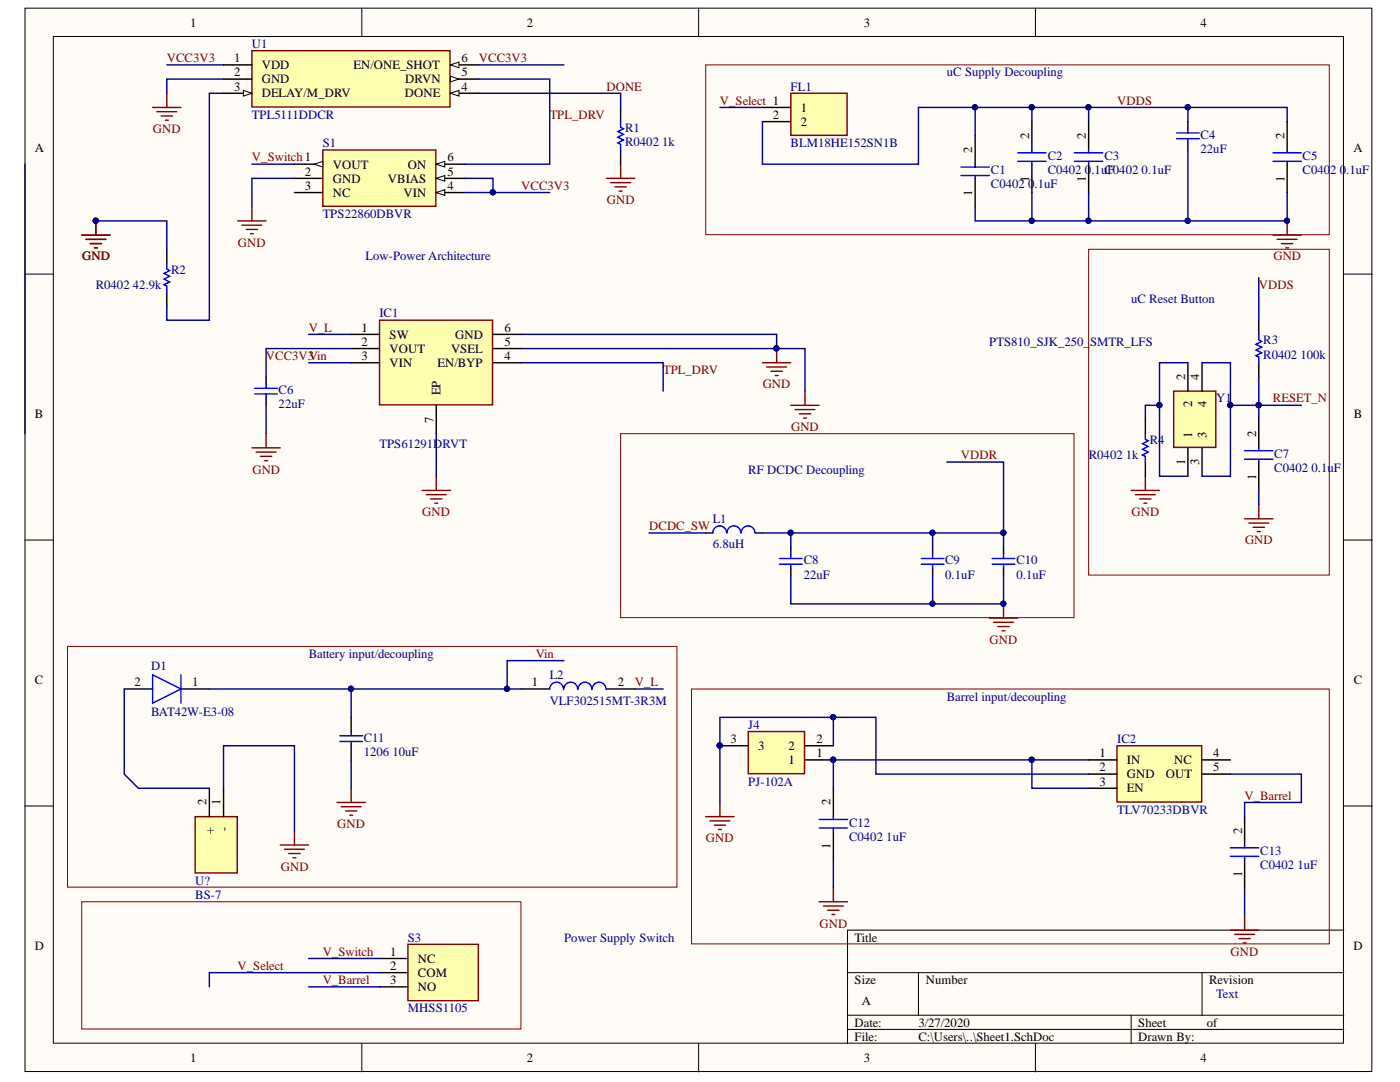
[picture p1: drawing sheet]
<svg xmlns="http://www.w3.org/2000/svg" width="279mm" height="216mm" viewBox="0 0 279 216" stroke-linecap="round" stroke-linejoin="round" font-family="sans-serif">
<defs><g id="words">
<g font-size="2.5">
<text x="37.9" y="5.3">1</text>
<text x="105.1" y="5.3">2</text>
<text x="172.4" y="5.3">3</text>
<text x="239.6" y="5.3">4</text>
<text x="46.7" y="12.4">1</text>
<text x="46.7" y="15.2">2</text>
<text x="52.2" y="13.8">VDD</text>
<text x="52.2" y="16.7">GND</text>
<text x="70.6" y="13.8">EN/ONE_SHOT</text>
<text x="80.9" y="16.7">DRVN</text>
<text x="92.1" y="12.4">6</text>
<text x="92.1" y="15.2">5</text>
<text x="46.7" y="18.1">3</text>
<text x="52.2" y="19.4">DELAY/M_DRV</text>
<text x="80.8" y="19.4">DONE</text>
<text x="92.1" y="18.1">4</text>
<text x="154.2" y="23.8">2</text>
<text x="159.8" y="22.3">1</text>
<text x="159.8" y="25.1">2</text>
<text x="205.4" y="27.6" transform="rotate(-90 205.4 27.6)">2</text>
<text x="216.7" y="27.6" transform="rotate(-90 216.7 27.6)">2</text>
<text x="256.3" y="27.6" transform="rotate(-90 256.3 27.6)">2</text>
<text x="6.9" y="30.4">A</text>
<text x="60.8" y="35.1">2</text>
<text x="66.4" y="33.6">VOUT</text>
<text x="81.4" y="33.6">ON</text>
<text x="89.3" y="32.2">6</text>
<text x="89.3" y="35.1">5</text>
<text x="194" y="30.5" transform="rotate(-90 194 30.5)">2</text>
<text x="270.1" y="30.4">A</text>
<text x="60.8" y="37.9">3</text>
<text x="66.4" y="36.4">GND</text>
<text x="66.4" y="39.3">NC</text>
<text x="77.4" y="36.4">VBIAS</text>
<text x="80.5" y="39.3">VIN</text>
<text x="89.3" y="37.9">4</text>
<text x="194" y="39.1" transform="rotate(-90 194 39.1)">1</text>
<text x="205.4" y="36.3" transform="rotate(-90 205.4 36.3)">1</text>
<text x="216.7" y="36.3" transform="rotate(-90 216.7 36.3)">1</text>
<text x="256.3" y="36.3" transform="rotate(-90 256.3 36.3)">1</text>
<text x="72.2" y="66.2">1</text>
<text x="72.2" y="69">2</text>
<text x="72.2" y="71.8">3</text>
<text x="77.8" y="67.6">SW</text>
<text x="77.8" y="70.4">VOUT</text>
<text x="90" y="70.4">VSEL</text>
<text x="90.9" y="67.6">GND</text>
<text x="100.7" y="66.2">6</text>
<text x="100.7" y="69">5</text>
<text x="100.7" y="71.8">4</text>
<text x="77.8" y="73.3">VIN</text>
<text x="87.3" y="73.3">EN/BYP</text>
<text x="236.6" y="75.8" transform="rotate(-90 236.6 75.8)">2</text>
<text x="239.3" y="75.8" transform="rotate(-90 239.3 75.8)">4</text>
<text x="6.9" y="83.5">B</text>
<text x="87.9" y="78.9" transform="rotate(-90 87.9 78.9)">EP</text>
<text x="237.9" y="81.3" transform="rotate(-90 237.9 81.3)">2</text>
<text x="240.8" y="81.3" transform="rotate(-90 240.8 81.3)">4</text>
<text x="270.2" y="83.5">B</text>
<text x="86.5" y="84.4" transform="rotate(-90 86.5 84.4)">7</text>
<text x="237.9" y="87.4" transform="rotate(-90 237.9 87.4)">1</text>
<text x="240.8" y="87.4" transform="rotate(-90 240.8 87.4)">3</text>
<text x="250.7" y="87.1" transform="rotate(-90 250.7 87.1)">2</text>
<text x="236.6" y="92.9" transform="rotate(-90 236.6 92.9)">1</text>
<text x="239.3" y="92.9" transform="rotate(-90 239.3 92.9)">3</text>
<text x="250.7" y="95.8" transform="rotate(-90 250.7 95.8)">1</text>
<text x="6.9" y="136.6">C</text>
<text x="26.9" y="136.9">2</text>
<text x="38.4" y="136.9">1</text>
<text x="106.1" y="136.9">1</text>
<text x="123.3" y="136.9">2</text>
<text x="270.2" y="136.6">C</text>
<text x="145.8" y="148.2">3</text>
<text x="151.3" y="149.7">3</text>
<text x="157.4" y="149.7">2</text>
<text x="162.9" y="148.2">2</text>
<text x="157.4" y="152.5">1</text>
<text x="162.9" y="151.1">1</text>
<text x="219.4" y="151.1">1</text>
<text x="219.4" y="153.9">2</text>
<text x="224.9" y="152.5">IN</text>
<text x="224.9" y="155.3">GND</text>
<text x="232.7" y="155.3">OUT</text>
<text x="234.4" y="152.5">NC</text>
<text x="242.1" y="151.1">4</text>
<text x="242.1" y="153.9">5</text>
<text x="41.2" y="160.7" transform="rotate(-90 41.2 160.7)">2</text>
<text x="44" y="160.7" transform="rotate(-90 44 160.7)">1</text>
<text x="165.7" y="160.7" transform="rotate(-90 165.7 160.7)">2</text>
<text x="219.4" y="156.8">3</text>
<text x="224.9" y="158.1">EN</text>
<text x="42.7" y="166.4" transform="rotate(-90 42.7 166.4)">+</text>
<text x="45.5" y="165.8" transform="rotate(-90 45.5 165.8)">-</text>
<text x="247.9" y="166.3" transform="rotate(-90 247.9 166.3)">2</text>
<text x="165.7" y="169.4" transform="rotate(-90 165.7 169.4)">1</text>
<text x="247.9" y="175" transform="rotate(-90 247.9 175)">1</text>
<text x="6.9" y="189.6">D</text>
<text x="77.8" y="190.7">1</text>
<text x="170.5" y="187.9">Title</text>
<text x="270.1" y="189.6">D</text>
<text x="77.8" y="193.5">2</text>
<text x="77.8" y="196.4">3</text>
<text x="83.4" y="192.1">NC</text>
<text x="83.4" y="195">COM</text>
<text x="83.4" y="197.8">NO</text>
<text x="170.5" y="196.4">Size</text>
<text x="184.7" y="196.4">Number</text>
<text x="241.3" y="196.4">Revision</text>
<text x="172" y="200.6">A</text>
<text x="170.5" y="204.9">Date:</text>
<text x="170.5" y="207.6">File:</text>
<text x="183.3" y="204.9">3/27/2020</text>
<text x="183.3" y="207.6">C:\Users\..\Sheet1.SchDoc</text>
<text x="227.2" y="204.9">Sheet</text>
<text x="227.2" y="207.6">Drawn By:</text>
<text x="240.8" y="204.9">of</text>
<text x="37.9" y="212">1</text>
<text x="105.1" y="212">2</text>
<text x="172.4" y="212">3</text>
<text x="239.6" y="212">4</text>
</g>
<g font-size="2.5" fill="#000080">
<text x="50.3" y="9.6">U1</text>
<text x="189" y="15.2">uC Supply Decoupling</text>
<text x="50.3" y="23.8">TPL5111DDCR</text>
<text x="157.8" y="18.1">FL1</text>
<text x="64.4" y="29.4">S1</text>
<text x="124.7" y="26.3">R1</text>
<text x="124.7" y="29.1">R0402 1k</text>
<text x="157.8" y="29.4">BLM18HE152SN1B</text>
<text x="239.6" y="27.6">C4</text>
<text x="197.8" y="34.7">C1</text>
<text x="209.1" y="32">C2</text>
<text x="209.1" y="34.7">C0402 0.1uF</text>
<text x="220.4" y="32">C3</text>
<text x="220.4" y="34.7">C0402 0.1uF</text>
<text x="239.6" y="30.5">22uF</text>
<text x="260" y="32">C5</text>
<text x="260" y="34.7">C0402 0.1uF</text>
<text x="197.8" y="37.6">C0402 0.1uF</text>
<text x="64.4" y="43.5">TPS22860DBVR</text>
<text x="72.9" y="52">Low-Power Architecture</text>
<text x="19.1" y="57.6">R0402 42.9k</text>
<text x="34.1" y="54.6">R2</text>
<text x="75.7" y="63.3">IC1</text>
<text x="225.7" y="60.5">uC Reset Button</text>
<text x="197.4" y="69">PTS810_SJK_250_SMTR_LFS</text>
<text x="252.1" y="68.7">R3</text>
<text x="252.1" y="71.6">R0402 100k</text>
<text x="55.6" y="81.5">22uF</text>
<text x="55.6" y="78.6">C6</text>
<text x="242.7" y="80.3">Y1</text>
<text x="75.7" y="89.4">TPS61291DRVT</text>
<text x="229.5" y="88.6">R4</text>
<text x="149.3" y="94.5">RF DCDC Decoupling</text>
<text x="217.3" y="91.6">R0402 1k</text>
<text x="254.3" y="91.4">C7</text>
<text x="254.3" y="94.1">C0402 0.1uF</text>
<text x="142.2" y="104.4">L1</text>
<text x="142.2" y="109.4">6.8uH</text>
<text x="160.4" y="112.6">C8</text>
<text x="188.6" y="112.6">C9</text>
<text x="202.8" y="112.6">C10</text>
<text x="160.4" y="115.4">22uF</text>
<text x="188.6" y="115.4">0.1uF</text>
<text x="202.8" y="115.4">0.1uF</text>
<text x="61.6" y="131.2">Battery input/decoupling</text>
<text x="30.2" y="133.8">D1</text>
<text x="109.7" y="135.6">L2</text>
<text x="30.2" y="142.9">BAT42W-E3-08</text>
<text x="109.7" y="140.6">VLF302515MT-3R3M</text>
<text x="189" y="139.8">Barrel input/decoupling</text>
<text x="72.6" y="148">C11</text>
<text x="149.3" y="145.4">J4</text>
<text x="222.9" y="148.2">IC2</text>
<text x="72.6" y="150.8">1206 10uF</text>
<text x="149.3" y="156.8">PJ-102A</text>
<text x="169.4" y="165">C12</text>
<text x="169.4" y="167.8">C0402 1uF</text>
<text x="222.9" y="162.4">TLV70233DBVR</text>
<text x="251.5" y="170.6">C13</text>
<text x="251.5" y="173.4">C0402 1uF</text>
<text x="39" y="176.5">U?</text>
<text x="39" y="179.4">BS-7</text>
<text x="81.4" y="187.9">S3</text>
<text x="112.6" y="187.9">Power Supply Switch</text>
<text x="81.4" y="202">MHSS1105</text>
<text x="242.7" y="199.2">Text</text>
</g>
<g font-size="2.5" fill="#800000">
<text x="33.3" y="12.4">VCC3V3</text>
<text x="95.6" y="12.4">VCC3V3</text>
<text x="109.7" y="23.8">TPL_DRV</text>
<text x="121" y="18.1">DONE</text>
<text x="143.7" y="20.9">V_Select 1</text>
<text x="222.9" y="20.9">VDDS</text>
<text x="30.5" y="26.5">GND</text>
<text x="50.3" y="32.2">V_Switch 1</text>
<text x="104" y="37.9">VCC3V3</text>
<text x="121.1" y="40.7">GND</text>
<text x="16.4" y="52">GND</text>
<text x="47.5" y="49.2">GND</text>
<text x="254.1" y="52">GND</text>
<text x="251.3" y="57.6">VDDS</text>
<text x="53.1" y="71.8">VCC3V3Vin</text>
<text x="61.6" y="66.2">V_L</text>
<text x="132.3" y="74.6">TPL_DRV</text>
<text x="152.2" y="77.5">GND</text>
<text x="254" y="80.3">RESET_N</text>
<text x="157.9" y="86">GND</text>
<text x="50.4" y="94.5">GND</text>
<text x="191.8" y="91.6">VDDR</text>
<text x="84.3" y="102.9">GND</text>
<text x="129.6" y="105.8">DCDC_SW</text>
<text x="225.8" y="102.9">GND</text>
<text x="248.5" y="108.6">GND</text>
<text x="106.9" y="131.2">Vin</text>
<text x="197.5" y="128.5">GND</text>
<text x="126.7" y="136.9">V_L</text>
<text x="248.4" y="159.6">V_Barrel</text>
<text x="67.3" y="165.2">GND</text>
<text x="56" y="173.8">GND</text>
<text x="140.9" y="168.1">GND</text>
<text x="163.5" y="185.1">GND</text>
<text x="64.4" y="190.7">V_Switch</text>
<text x="245.6" y="190.7">GND</text>
<text x="47.4" y="193.5">V_Select</text>
<text x="64.4" y="196.4">V_Barrel</text>
</g>
</g></defs>
<g fill="#fffcf8" stroke="#000" stroke-width=".2">
<path d="M5 1.6h268.8v212.2h-268.8z"/>
<path d="M10.6 7.3h257.5v200.9h-257.5z"/>
</g>
<g fill="none" stroke="#000" stroke-width=".2">
<path d="M72.2 1.6v5.7M139.4 1.6v5.7M206.6 1.6v5.7M5 54.7h5.6M268.2 54.7h5.7M5 107.8h5.6M268.2 107.8h5.7M5 160.8h5.6M268.2 160.8h5.7M169.1 194.1h99.1M183.3 194.1v8.5M239.9 194.1v8.5"/>
<path d="M268.2 185.6h-99.1v22.6M72.2 208.2v5.7M139.4 208.2v5.7M169.1 202.6h99.1M169.1 205.4h99.1M206.6 208.2v5.7M225.7 202.6v5.6"/>
</g>
<g fill="none" stroke="#800000" stroke-width=".28">
<path d="M33.3 18.6v2.8M30.5 21.4h5.6M31.3 22.3h4M32.2 23.1h2.2M33 24h.6M121 35.6h5.7M121.9 36.4h3.9M122.7 37.3h2.3M123.6 38.1h.5M123.9 32.8v2.8M47.4 44.1h5.7M48.3 44.9h4"/>
<path d="M49.1 45.8h2.3M50 46.6h.6M50.3 41.3v2.8M254.1 46.9h5.6M254.9 47.8h4M255.7 48.6h2.3M256.6 49.5h.6M256.9 44.1v2.8M152.2 72.4h5.6M153 73.2h4M153.9 74.1h2.2M154.7 74.9h.6"/>
<path d="M155 69.6v2.8M160.7 78v2.9M50.3 89.4h5.6M51.1 90.2h4M52 91.1h2.2M52.8 91.9h.6M53.1 86.5v2.9M84.2 97.9h5.7M85.1 98.7h3.9M85.9 99.6h2.3M87.1 95v2.9M157.8 80.9h5.7"/>
<path d="M158.7 81.7h3.9M159.5 82.6h2.3M160.4 83.4h.5M225.7 97.9h5.7M226.6 98.7h4M227.4 99.6h2.3M228.6 95v2.9M86.8 100.4h.5M228.3 100.4h.6M248.4 103.5h5.7M249.2 104.4h4M250.1 105.2h2.3"/>
<path d="M250.9 106.1h.6M251.2 100.7v2.8M197.4 123.3h5.7M198.3 124.2h4M199.1 125h2.3M200 125.9h.6M200.3 120.5v2.8M70.1 157.3v2.8M55.9 168.6h5.7M56.8 169.5h3.9M57.6 170.3h2.3M58.5 171.2h.5"/>
<path d="M58.8 165.8v2.8M67.3 160.1h5.6M68.1 161h4M69 161.8h2.2M69.8 162.7h.6"/>
</g>
<g fill="#000080" stroke="#000080" stroke-width=".2">
<circle cx="154.9" cy="69.5" r=".52"/>
<circle cx="256.8" cy="44" r=".52"/>
<circle cx="200.2" cy="120.5" r=".52"/>
</g>
<g fill="none" stroke="#000" stroke-width=".28">
<path d="M237.1 24.3v1.4M237.1 28.5v1.4M53.1 75.2v1.4M53.1 79.5v1.4M140.8 106.3h1.5M150.7 106.3h1.5M157.8 109.2v1.4M157.8 113.4v1.4M186.1 109.2v1.4M186.1 113.4v1.4M200.3 109.2v1.4M200.3 113.4v1.4"/>
<path d="M104 137.5h5.7M121 137.5h5.7"/>
</g>
<g fill="none" stroke="#00f" stroke-width=".28">
<path d="M234.8 26.5h4.5M234.8 27.7h4.5M237.1 25.7v.8M237.1 27.7v.8M50.8 77.5h4.6M50.8 78.6h4.6M53.1 76.6v.9M53.1 78.6v.9M145 106.3a1.37 1.37 0 0 0-1.4-1.4 1.37 1.37 0 0 0-1.3 1.4M147.8 106.3a1.37 1.37 0 0 0-1.3-1.4 1.37 1.37 0 0 0-1.4 1.4M150.7 106.3a1.37 1.37 0 0 0-1.4-1.4 1.37 1.37 0 0 0-1.4 1.4M155.6 111.4h4.5"/>
<path d="M155.6 112.6h4.5M157.8 110.6v.8M157.8 112.6v.8M183.9 111.4h4.5M183.9 112.6h4.5M186.1 110.6v.8M186.1 112.6v.8M198 111.4h4.5M198 112.6h4.5M200.3 110.6v.8M200.3 112.6v.8M109.7 137.5a1.37 1.37 0 0 1 1.4-1.4 1.37 1.37 0 0 1 1.3 1.5"/>
<path d="M112.5 137.5a1.37 1.37 0 0 1 1.5-1.4 1.37 1.37 0 0 1 1.3 1.5M115.4 137.5a1.37 1.37 0 0 1 1.4-1.4 1.37 1.37 0 0 1 1.3 1.5M118.2 137.5a1.37 1.37 0 0 1 1.4-1.4 1.37 1.37 0 0 1 1.3 1.5"/>
</g>
<path d="M157.8 18.6h11.3v8.4h-11.3z" fill="#ffffb0" stroke="#800000" stroke-width=".28"/>
<path d="M152.2 21.4h5.6M152.2 24.3h5.6" fill="none" stroke="#000" stroke-width=".28"/>
<path d="M16.3 46.9h5.7M17.2 47.8h3.9M18 48.6h2.3M18.9 49.5h.5M19.1 44.1v2.8" fill="none" stroke="#800000" stroke-width=".28"/>
<circle cx="19.1" cy="44" r=".52" fill="#000080" stroke="#000080" stroke-width=".2"/>
<path d="M75.7 63.9h22.6v16.9h-22.6z" fill="#ffffb0" stroke="#800000" stroke-width=".28"/>
<path d="M70.1 66.7h5.6M70.1 69.6h5.6M70.1 72.4h5.6M98.4 66.7h5.6M98.4 69.6h5.6M98.4 72.4h5.6M87.1 80.9v5.6" fill="none" stroke="#000" stroke-width=".28"/>
<path d="M64.4 29.9h22.6v11.3h-22.6z" fill="#ffffb0" stroke="#800000" stroke-width=".28"/>
<path d="M58.8 32.8h5.6" fill="none" stroke="#000" stroke-width=".28"/>
<path d="M62.7 32.8l1.7-.6v1.1z" fill="#fffcf8"/>
<path d="M62.7 32.8l1.7-.6v1.1z" fill="none" stroke="#000" stroke-width=".2"/>
<path d="M58.8 35.6h5.6M58.8 38.4h5.6M87.1 32.8h5.6" fill="none" stroke="#000" stroke-width=".28"/>
<path d="M87.1 32.8l1.7-.6v1.1z" fill="#fffcf8"/>
<path d="M87.1 32.8l1.7-.6v1.1z" fill="none" stroke="#000" stroke-width=".2"/>
<path d="M87.1 35.6h5.6" fill="none" stroke="#000" stroke-width=".28"/>
<path d="M87.1 35.6l1.7-.6v1.2z" fill="#fffcf8"/>
<path d="M87.1 35.6l1.7-.6v1.2z" fill="none" stroke="#000" stroke-width=".2"/>
<path d="M87.1 38.4h5.6" fill="none" stroke="#000" stroke-width=".28"/>
<path d="M87.1 38.4l1.7-.5v1.1z" fill="#fffcf8"/>
<path d="M87.1 38.4l1.7-.5v1.1z" fill="none" stroke="#000" stroke-width=".2"/>
<path d="M50.3 10.1h39.5v11.3h-39.5z" fill="#ffffb0" stroke="#800000" stroke-width=".28"/>
<path d="M44.6 12.9h5.7M44.6 15.8h5.7M44.6 18.6h5.7" fill="none" stroke="#000" stroke-width=".28"/>
<path d="M48.6 18l1.7 .6-1.7 .6z" fill="#fffcf8"/>
<path d="M48.6 18l1.7 .6-1.7 .6z" fill="none" stroke="#000" stroke-width=".2"/>
<path d="M89.9 12.9h5.7" fill="none" stroke="#000" stroke-width=".28"/>
<path d="M89.9 12.9l1.7-.5v1.1z" fill="#fffcf8"/>
<path d="M89.9 12.9l1.7-.5v1.1z" fill="none" stroke="#000" stroke-width=".2"/>
<path d="M89.9 15.8h5.7" fill="none" stroke="#000" stroke-width=".28"/>
<path d="M89.9 15.2l1.7 .6-1.7 .5z" fill="#fffcf8"/>
<path d="M89.9 15.2l1.7 .6-1.7 .5z" fill="none" stroke="#000" stroke-width=".2"/>
<path d="M89.9 18.6h5.7" fill="none" stroke="#000" stroke-width=".28"/>
<path d="M89.9 18.6l1.7-.6v1.2z" fill="#fffcf8"/>
<path d="M89.9 18.6l1.7-.6v1.2z" fill="none" stroke="#000" stroke-width=".2"/>
<path d="M140.8 12.9h124.5v33.9h-124.5zM217.3 49.7h48v65.1h-48zM123.9 86.5h90.4v36.7h-90.4zM13.5 129h121.6v48h-121.6zM138 137.5h127.3v50.8h-127.3zM16.3 179.9h87.7v25.4h-87.7z" fill="none" stroke="#800000" stroke-width=".2"/>
<g fill="none" stroke="#800000" stroke-width=".28">
<path d="M140.8 163h5.7M141.7 163.8h4M142.5 164.6h2.3M143.4 165.5h.6M143.7 160.1v2.9M163.5 179.9h5.6M166.3 177.1v2.8M164.3 180.8h4M165.2 181.6h2.2M166 182.5h.6M245.6 185.6h5.6M246.4 186.4h4"/>
<path d="M247.3 187.3h2.2M248.1 188.1h.6M248.4 182.8v2.8"/>
</g>
<path d="M149.3 146h11.3v8.4h-11.3z" fill="#ffffb0" stroke="#800000" stroke-width=".28"/>
<path d="M143.7 148.8h5.6M160.7 151.6h5.6M160.7 148.8h5.6" fill="none" stroke="#000" stroke-width=".28"/>
<g fill="#000080" stroke="#000080" stroke-width=".2">
<circle cx="166.3" cy="151.6" r=".52"/>
<circle cx="143.6" cy="148.8" r=".52"/>
</g>
<path d="M234.2 78h8.4v11.3h-8.4z" fill="#ffffb0" stroke="#800000" stroke-width=".28"/>
<path d="M237.1 72.4v5.6M239.9 72.4v5.6M237.1 89.4v5.6M239.9 89.4v5.6" fill="none" stroke="#000" stroke-width=".28"/>
<path d="M222.9 148.8h16.9v11.2h-16.9z" fill="#ffffb0" stroke="#800000" stroke-width=".28"/>
<path d="M24.8 137.5h5.7M36.1 137.5h5.7M217.3 151.6h5.6M217.3 154.5h5.6M217.3 157.3h5.6M239.9 151.6h5.7M239.9 154.5h5.7" fill="none" stroke="#000" stroke-width=".28"/>
<path d="M30.5 134.6l5.6 2.9-5.6 2.8zM36.1 134.6v5.7" fill="none" stroke="#00f" stroke-width=".28"/>
<path d="M81.4 188.4h14.1v11.3h-14.1z" fill="#ffffb0" stroke="#800000" stroke-width=".28"/>
<g fill="none" stroke="#000" stroke-width=".28">
<path d="M123.9 21.4v2.9M123.9 29.9v2.9M194.6 27.1v5.7M194.6 35.6v5.7M205.9 24.3v5.6M205.9 32.8v5.6M217.3 24.3v5.6M217.3 32.8v5.6M256.9 24.3v5.6M256.9 32.8v5.6M33.3 49.7v2.9M33.3 58.2v2.9"/>
<path d="M251.2 63.9v2.8M251.2 72.4v2.8M228.6 83.7v2.8M228.6 92.2v2.8M251.2 83.7v5.7M251.2 92.2v5.7M70.1 143.1v2.9M70.1 148.8v2.8M166.3 157.3v5.7M166.3 165.8v5.6M248.4 163v5.6M248.4 171.4v5.7"/>
<path d="M75.7 191.3h5.7M75.7 194.1h5.7M75.7 196.9h5.7"/>
</g>
<g fill="none" stroke="#00f" stroke-width=".28">
<path d="M123.9 24.3v1.1l.5 .3-1.1 .6 1.1 .5-1.1 .6 1.1 .5-1.1 .6 .6 .3v1.1M191.8 35h5.6M191.8 33.3h5.6M194.6 32.8v.5M194.6 35v.6M203.1 32.2h5.7M203.1 30.5h5.7M205.9 29.9v.6M205.9 32.2v.6M214.4 32.2h5.7M214.4 30.5h5.7M217.3 29.9v.6"/>
<path d="M217.3 32.2v.6M254.1 32.2h5.6M254.1 30.5h5.6M256.9 29.9v.6M256.9 32.2v.6M33.3 52.6v1.1l.6 .3-1.2 .6 1.2 .5-1.2 .6 1.2 .6-1.2 .5 .6 .3v1.1M251.2 66.7v1.2l.6 .2-1.1 .6 1.1 .6-1.1 .5 1.1 .6-1.1 .6 .5 .3v1.1M228.6 86.5v1.2l.5 .2-1.1 .6 1.1 .6-1.1 .5 1.1 .6-1.1 .6 .6 .3v1.1M248.4 91.6h5.7M248.4 89.9h5.7M251.2 89.4v.5M251.2 91.6v.6"/>
<path d="M67.8 146.8h4.5M67.8 148h4.5M70.1 146v.8M70.1 148v.8M163.5 165.2h5.6M163.5 163.5h5.6M166.3 163v.5M166.3 165.2v.6M245.6 170.9h5.6M245.6 169.2h5.6M248.4 168.6v.6M248.4 170.9v.5"/>
</g>
<path d="M38.9 163h8.5v11.2h-8.5z" fill="#ffffb0" stroke="#800000" stroke-width=".28"/>
<path d="M41.8 157.3v5.7M44.6 157.3v5.7" fill="none" stroke="#000" stroke-width=".28"/>
<g fill="none" stroke="#000080" stroke-width=".28">
<path d="M33.3 12.9h11.3M44.6 15.8h-11.3v2.8M44.6 18.6h-2.8v45.3h-8.5v-2.8M95.6 18.6h28.3v2.8M95.6 15.8h14.1v17h-17M95.6 12.9h16.9M5 32.8v53.7M50.3 32.8h8.5M58.8 35.6h-8.5v5.7M92.7 38.4h17M92.7 35.6h5.7v2.8M143.7 21.4h8.5"/>
<path d="M194.6 21.4h-11.3v11.4h-31.1v-8.5M205.9 21.4v2.9M205.9 38.4v5.7M217.3 21.4v2.9M217.3 38.4v5.7M237.1 21.4v2.9M237.1 29.9v14.2M256.9 38.4v5.7h-62.3v-2.8M256.9 24.3v-2.9h-62.3v5.7M19.1 44.1h14.2v5.6M251.2 55.4v8.5M61.6 66.7h8.5"/>
<path d="M61.6 72.4h8.5M70.1 69.6h-17v5.6M104 66.7h51v2.9M104 72.4h28.3v5.6M104 69.6h56.7v8.4M237.1 72.4h-5.7v8.5h-2.8v2.8M239.9 72.4h5.7v8.5M251.2 75.2v5.7h-5.6v14.1h-5.7M53.1 80.9v5.6M87.1 86.5v8.5M189 92.2h11.3v14.1M231.4 80.9v14.1h5.7"/>
<path d="M251.2 97.9v2.8M259.7 80.9h-8.5v2.8M129.5 106.3h11.3M152.2 106.3h48.1v2.9M157.8 114.8v5.7h42.5v-5.7M157.8 106.3v2.9M186.1 106.3v2.9M186.1 114.8v5.7M24.8 137.5v17l2.8 2.8h14.2M70.1 137.5v5.6M101.2 137.5h2.8M112.5 131.8h-11.3v5.7h-59.4"/>
<path d="M126.7 137.5h5.6M44.6 157.3v-8.5h14.2v17M70.1 151.6v5.7M166.3 148.8v-5.7h-22.6v17M166.3 143.1h8.5v11.4h42.5M205.9 151.6v5.7h11.4M217.3 151.6h-51v5.7M245.6 154.5h14.1v5.6h-11.3v2.9M166.3 171.4v5.7M248.4 177.1v5.7M61.6 191.3h14.1M61.6 196.9h14.1"/>
<path d="M75.7 194.1h-33.9v2.8"/>
</g>
<g fill="#000080" stroke="#000080" stroke-width=".2">
<circle cx="98.3" cy="38.4" r=".52"/>
<circle cx="217.2" cy="21.4" r=".52"/>
<circle cx="205.9" cy="21.4" r=".52"/>
<circle cx="217.2" cy="44" r=".52"/>
<circle cx="186.1" cy="106.3" r=".52"/>
<circle cx="186.1" cy="120.5" r=".52"/>
<circle cx="194.6" cy="21.4" r=".52"/>
<circle cx="200.2" cy="106.3" r=".52"/>
<circle cx="251.2" cy="80.8" r=".52"/>
<circle cx="101.2" cy="137.4" r=".52"/>
<circle cx="157.8" cy="106.3" r=".52"/>
<circle cx="237" cy="44" r=".52"/>
<circle cx="237" cy="21.4" r=".52"/>
<circle cx="154.9" cy="69.5" r=".52"/>
<circle cx="70" cy="137.4" r=".52"/>
<circle cx="200.2" cy="120.5" r=".52"/>
<circle cx="19.1" cy="44" r=".52"/>
<circle cx="166.3" cy="143.1" r=".52"/>
<circle cx="143.6" cy="148.8" r=".52"/>
<circle cx="231.4" cy="80.8" r=".52"/>
<circle cx="245.5" cy="80.8" r=".52"/>
<circle cx="205.9" cy="151.6" r=".52"/>
<circle cx="205.9" cy="44" r=".52"/>
<circle cx="256.8" cy="44" r=".52"/>
<circle cx="166.3" cy="151.6" r=".52"/>
</g>
<use href="#words"/>
</svg>
